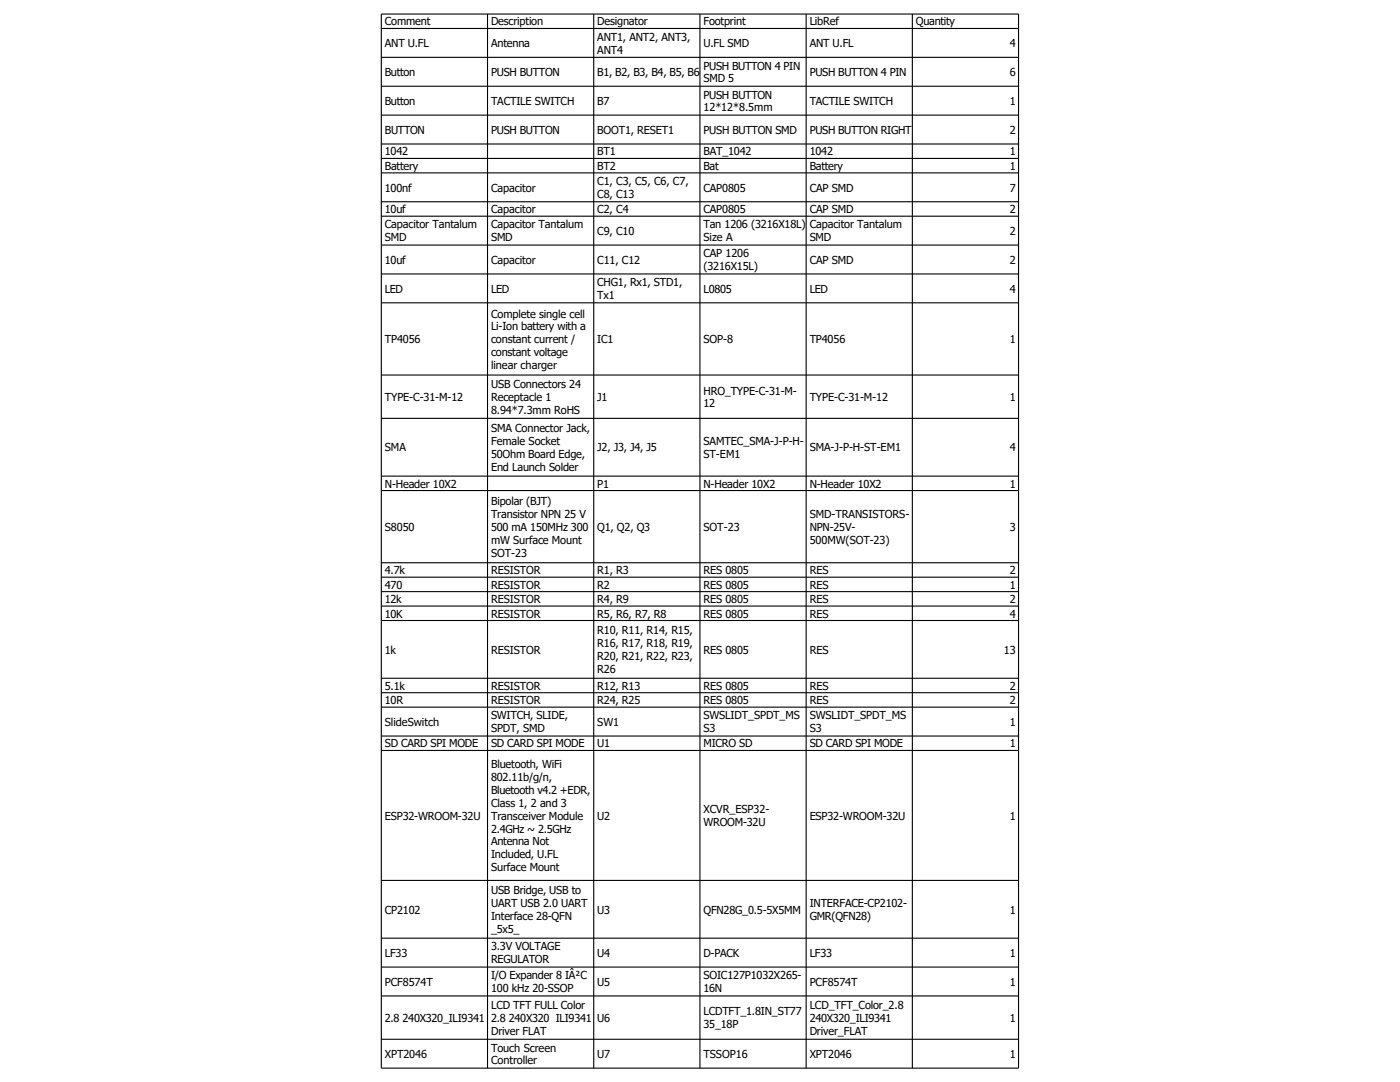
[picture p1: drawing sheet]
<svg xmlns="http://www.w3.org/2000/svg" width="279mm" height="216mm" viewBox="0 0 279 216" stroke-linecap="round" stroke-linejoin="round" font-family="sans-serif">
<defs><g id="words">
<g font-size="2.2">
<text x="76.8" y="5.1">Comment</text>
<text x="98" y="5.1">Description</text>
<text x="119.2" y="5.1">Designator</text>
<text x="140.4" y="5.1">Footprint</text>
<text x="161.6" y="5.1">LibRef</text>
<text x="182.8" y="5.1">Quantity</text>
<text x="76.8" y="9.4">ANT U.FL</text>
<text x="98" y="9.4">Antenna</text>
<text x="119.2" y="8.1">ANT1, ANT2, ANT3,</text>
<text x="119.2" y="10.7">ANT4</text>
<text x="140.4" y="9.4">U.FL SMD</text>
<text x="161.6" y="9.4">ANT U.FL</text>
<text x="201.5" y="9.4">4</text>
<text x="76.8" y="15.2">Button</text>
<text x="98" y="15.2">PUSH BUTTON</text>
<text x="119.2" y="15.2">B1, B2, B3, B4, B5, B6</text>
<text x="140.4" y="13.9">PUSH BUTTON 4 PIN</text>
<text x="140.4" y="16.5">SMD 5</text>
<text x="161.6" y="15.2">PUSH BUTTON 4 PIN</text>
<text x="201.5" y="15.2">6</text>
<text x="76.8" y="20.9">Button</text>
<text x="98" y="20.9">TACTILE SWITCH</text>
<text x="119.2" y="20.9">B7</text>
<text x="140.4" y="19.7">PUSH BUTTON</text>
<text x="140.4" y="22.2">12*12*8.5mm</text>
<text x="161.6" y="20.9">TACTILE SWITCH</text>
<text x="201.5" y="20.9">1</text>
<text x="76.8" y="26.7">BUTTON</text>
<text x="98" y="26.7">PUSH BUTTON</text>
<text x="119.2" y="26.7">BOOT1, RESET1</text>
<text x="140.4" y="26.7">PUSH BUTTON SMD</text>
<text x="161.6" y="26.7">PUSH BUTTON RIGHT</text>
<text x="201.5" y="26.7">2</text>
<text x="76.8" y="31">1042</text>
<text x="76.8" y="33.9">Battery</text>
<text x="119.2" y="31">BT1</text>
<text x="119.2" y="33.9">BT2</text>
<text x="140.4" y="31">BAT_1042</text>
<text x="140.4" y="33.9">Bat</text>
<text x="161.6" y="31">1042</text>
<text x="161.6" y="33.9">Battery</text>
<text x="201.5" y="31">1</text>
<text x="201.5" y="33.9">1</text>
<text x="76.8" y="38.2">100nf</text>
<text x="98" y="38.2">Capacitor</text>
<text x="119.2" y="36.9">C1, C3, C5, C6, C7,</text>
<text x="119.2" y="39.5">C8, C13</text>
<text x="140.4" y="38.2">CAP0805</text>
<text x="161.6" y="38.2">CAP SMD</text>
<text x="201.5" y="38.2">7</text>
<text x="76.8" y="42.5">10uf</text>
<text x="76.8" y="45.6">Capacitor Tantalum</text>
<text x="98" y="42.5">Capacitor</text>
<text x="98" y="45.6">Capacitor Tantalum</text>
<text x="119.2" y="42.5">C2, C4</text>
<text x="119.2" y="46.9">C9, C10</text>
<text x="140.4" y="42.5">CAP0805</text>
<text x="140.4" y="45.6">Tan 1206 (3216X18L)</text>
<text x="161.6" y="42.5">CAP SMD</text>
<text x="161.6" y="45.6">Capacitor Tantalum</text>
<text x="201.5" y="42.5">2</text>
<text x="201.5" y="46.9">2</text>
<text x="76.8" y="48.1">SMD</text>
<text x="76.8" y="52.6">10uf</text>
<text x="98" y="48.1">SMD</text>
<text x="98" y="52.6">Capacitor</text>
<text x="119.2" y="52.6">C11, C12</text>
<text x="140.4" y="48.1">Size A</text>
<text x="140.4" y="51.3">CAP 1206</text>
<text x="140.4" y="53.9">(3216X15L)</text>
<text x="161.6" y="48.1">SMD</text>
<text x="161.6" y="52.6">CAP SMD</text>
<text x="201.5" y="52.6">2</text>
<text x="76.8" y="58.4">LED</text>
<text x="98" y="58.4">LED</text>
<text x="119.2" y="57.1">CHG1, Rx1, STD1,</text>
<text x="119.2" y="59.7">Tx1</text>
<text x="140.4" y="58.4">L0805</text>
<text x="161.6" y="58.4">LED</text>
<text x="201.5" y="58.4">4</text>
<text x="98" y="63.4">Complete single cell</text>
<text x="98" y="65.9">Li-Ion battery with a</text>
<text x="76.8" y="68.5">TP4056</text>
<text x="98" y="68.5">constant current /</text>
<text x="98" y="71">constant voltage</text>
<text x="119.2" y="68.5">IC1</text>
<text x="140.4" y="68.5">SOP-8</text>
<text x="161.6" y="68.5">TP4056</text>
<text x="201.5" y="68.5">1</text>
<text x="98" y="73.6">linear charger</text>
<text x="98" y="77.4">USB Connectors 24</text>
<text x="76.8" y="80">TYPE-C-31-M-12</text>
<text x="98" y="80">Receptacle 1</text>
<text x="98" y="82.6">8.94*7.3mm RoHS</text>
<text x="119.2" y="80">J1</text>
<text x="140.4" y="78.7">HRO_TYPE-C-31-M-</text>
<text x="140.4" y="81.3">12</text>
<text x="161.6" y="80">TYPE-C-31-M-12</text>
<text x="201.5" y="80">1</text>
<text x="98" y="86.2">SMA Connector Jack,</text>
<text x="98" y="88.8">Female Socket</text>
<text x="140.4" y="88.8">SAMTEC_SMA-J-P-H-</text>
<text x="76.8" y="90.1">SMA</text>
<text x="98" y="91.4">50Ohm Board Edge,</text>
<text x="98" y="93.9">End Launch Solder</text>
<text x="119.2" y="90.1">J2, J3, J4, J5</text>
<text x="140.4" y="91.4">ST-EM1</text>
<text x="161.6" y="90.1">SMA-J-P-H-ST-EM1</text>
<text x="201.5" y="90.1">4</text>
<text x="76.8" y="97.3">N-Header 10X2</text>
<text x="98" y="100.8">Bipolar (BJT)</text>
<text x="119.2" y="97.3">P1</text>
<text x="140.4" y="97.3">N-Header 10X2</text>
<text x="161.6" y="97.3">N-Header 10X2</text>
<text x="201.5" y="97.3">1</text>
<text x="76.8" y="105.9">S8050</text>
<text x="98" y="103.4">Transistor NPN 25 V</text>
<text x="98" y="105.9">500 mA 150MHz 300</text>
<text x="119.2" y="105.9">Q1, Q2, Q3</text>
<text x="140.4" y="105.9">SOT-23</text>
<text x="161.6" y="103.4">SMD-TRANSISTORS-</text>
<text x="161.6" y="105.9">NPN-25V-</text>
<text x="201.5" y="105.9">3</text>
<text x="98" y="108.5">mW Surface Mount</text>
<text x="98" y="111.1">SOT-23</text>
<text x="161.6" y="108.5">500MW(SOT-23)</text>
<text x="76.8" y="114.6">4.7k</text>
<text x="76.8" y="117.5">470</text>
<text x="98" y="114.6">RESISTOR</text>
<text x="98" y="117.5">RESISTOR</text>
<text x="119.2" y="114.6">R1, R3</text>
<text x="119.2" y="117.5">R2</text>
<text x="140.4" y="114.6">RES 0805</text>
<text x="140.4" y="117.5">RES 0805</text>
<text x="161.6" y="114.6">RES</text>
<text x="161.6" y="117.5">RES</text>
<text x="201.5" y="114.6">2</text>
<text x="201.5" y="117.5">1</text>
<text x="76.8" y="120.3">12k</text>
<text x="76.8" y="123.2">10K</text>
<text x="98" y="120.3">RESISTOR</text>
<text x="98" y="123.2">RESISTOR</text>
<text x="119.2" y="120.3">R4, R9</text>
<text x="119.2" y="123.2">R5, R6, R7, R8</text>
<text x="140.4" y="120.3">RES 0805</text>
<text x="140.4" y="123.2">RES 0805</text>
<text x="161.6" y="120.3">RES</text>
<text x="161.6" y="123.2">RES</text>
<text x="201.5" y="120.3">2</text>
<text x="201.5" y="123.2">4</text>
<text x="76.8" y="130.4">1k</text>
<text x="98" y="130.4">RESISTOR</text>
<text x="119.2" y="126.6">R10, R11, R14, R15,</text>
<text x="119.2" y="129.1">R16, R17, R18, R19,</text>
<text x="119.2" y="131.7">R20, R21, R22, R23,</text>
<text x="140.4" y="130.4">RES 0805</text>
<text x="161.6" y="130.4">RES</text>
<text x="200.4" y="130.4">13</text>
<text x="76.8" y="137.6">5.1k</text>
<text x="98" y="137.6">RESISTOR</text>
<text x="119.2" y="134.3">R26</text>
<text x="119.2" y="137.6">R12, R13</text>
<text x="140.4" y="137.6">RES 0805</text>
<text x="161.6" y="137.6">RES</text>
<text x="201.5" y="137.6">2</text>
<text x="76.8" y="140.5">10R</text>
<text x="98" y="140.5">RESISTOR</text>
<text x="98" y="143.6">SWITCH, SLIDE,</text>
<text x="119.2" y="140.5">R24, R25</text>
<text x="140.4" y="140.5">RES 0805</text>
<text x="140.4" y="143.6">SWSLIDT_SPDT_MS</text>
<text x="161.6" y="140.5">RES</text>
<text x="161.6" y="143.6">SWSLIDT_SPDT_MS</text>
<text x="201.5" y="140.5">2</text>
<text x="76.8" y="144.8">SlideSwitch</text>
<text x="76.8" y="149.2">SD CARD SPI MODE</text>
<text x="98" y="146.1">SPDT, SMD</text>
<text x="98" y="149.2">SD CARD SPI MODE</text>
<text x="119.2" y="144.8">SW1</text>
<text x="119.2" y="149.2">U1</text>
<text x="140.4" y="146.1">S3</text>
<text x="140.4" y="149.2">MICRO SD</text>
<text x="161.6" y="146.1">S3</text>
<text x="161.6" y="149.2">SD CARD SPI MODE</text>
<text x="201.5" y="144.8">1</text>
<text x="201.5" y="149.2">1</text>
<text x="98" y="153.3">Bluetooth, WiFi</text>
<text x="98" y="155.9">802.11b/g/n,</text>
<text x="98" y="158.4">Bluetooth v4.2 +EDR,</text>
<text x="98" y="161">Class 1, 2 and 3</text>
<text x="76.8" y="163.6">ESP32-WROOM-32U</text>
<text x="98" y="163.6">Transceiver Module</text>
<text x="98" y="166.1">2.4GHz ~ 2.5GHz</text>
<text x="119.2" y="163.6">U2</text>
<text x="140.4" y="162.3">XCVR_ESP32-</text>
<text x="140.4" y="164.8">WROOM-32U</text>
<text x="161.6" y="163.6">ESP32-WROOM-32U</text>
<text x="201.5" y="163.6">1</text>
<text x="98" y="168.7">Antenna Not</text>
<text x="98" y="171.2">Included, U.FL</text>
<text x="98" y="173.8">Surface Mount</text>
<text x="98" y="178.4">USB Bridge, USB to</text>
<text x="76.8" y="182.3">CP2102</text>
<text x="98" y="181">UART USB 2.0 UART</text>
<text x="98" y="183.6">Interface 28-QFN</text>
<text x="119.2" y="182.3">U3</text>
<text x="140.4" y="182.3">QFN28G_0.5-5X5MM</text>
<text x="161.6" y="181">INTERFACE-CP2102-</text>
<text x="161.6" y="183.6">GMR(QFN28)</text>
<text x="201.5" y="182.3">1</text>
<text x="76.8" y="190.9">LF33</text>
<text x="98" y="186.1">_5x5_</text>
<text x="98" y="189.7">3.3V VOLTAGE</text>
<text x="119.2" y="190.9">U4</text>
<text x="140.4" y="190.9">D-PACK</text>
<text x="161.6" y="190.9">LF33</text>
<text x="201.5" y="190.9">1</text>
<text x="76.8" y="196.7">PCF8574T</text>
<text x="98" y="192.2">REGULATOR</text>
<text x="98" y="195.4">I/O Expander 8 IÂ²C</text>
<text x="98" y="198">100 kHz 20-SSOP</text>
<text x="119.2" y="196.7">U5</text>
<text x="140.4" y="195.4">SOIC127P1032X265-</text>
<text x="140.4" y="198">16N</text>
<text x="161.6" y="196.7">PCF8574T</text>
<text x="201.5" y="196.7">1</text>
<text x="76.8" y="203.9">2.8 240X320_ILI9341</text>
<text x="98" y="201.3">LCD TFT FULL Color</text>
<text x="98" y="203.9">2.8 240X320 ILI9341</text>
<text x="119.2" y="203.9">U6</text>
<text x="140.4" y="202.6">LCDTFT_1.8IN_ST77</text>
<text x="161.6" y="201.3">LCD_TFT_Color_2.8</text>
<text x="161.6" y="203.9">240X320_ILI9341</text>
<text x="201.5" y="203.9">1</text>
<text x="98" y="206.5">Driver FLAT</text>
<text x="98" y="209.8">Touch Screen</text>
<text x="140.4" y="205.2">35_18P</text>
<text x="161.6" y="206.5">Driver_FLAT</text>
<text x="76.8" y="211.1">XPT2046</text>
<text x="98" y="212.4">Controller</text>
<text x="119.2" y="211.1">U7</text>
<text x="140.4" y="211.1">TSSOP16</text>
<text x="161.6" y="211.1">XPT2046</text>
<text x="201.5" y="211.1">1</text>
</g>
</g></defs>
<g fill="none" stroke="#000" stroke-width=".22">
<path d="M76.1 2.8h127.2v210.3h-127.2zM76.1 5.7h127.2M76.1 11.4h127.2M76.1 17.2h127.2M97.3 2.8v210.3M118.5 2.8v210.3M139.7 2.8v210.3M160.9 2.8v210.3M182.1 2.8v210.3M76.1 23h127.2M76.1 28.7h127.2M76.1 31.6h127.2"/>
<path d="M76.1 34.5h127.2M76.1 40.3h127.2M76.1 43.1h127.2M76.1 48.9h127.2M76.1 54.7h127.2M76.1 60.4h127.2M76.1 74.8h127.2M76.1 83.5h127.2M76.1 95h127.2M76.1 97.9h127.2M76.1 112.3h127.2M76.1 115.2h127.2"/>
<path d="M76.1 118.1h127.2M76.1 120.9h127.2M76.1 123.8h127.2M76.1 135.3h127.2M76.1 138.2h127.2M76.1 141.1h127.2M76.1 146.9h127.2M76.1 149.7h127.2M76.1 175.7h127.2M76.1 187.2h127.2M76.1 193h127.2M76.1 198.7h127.2"/>
<path d="M76.1 207.4h127.2"/>
</g>
<use href="#words"/>
</svg>
